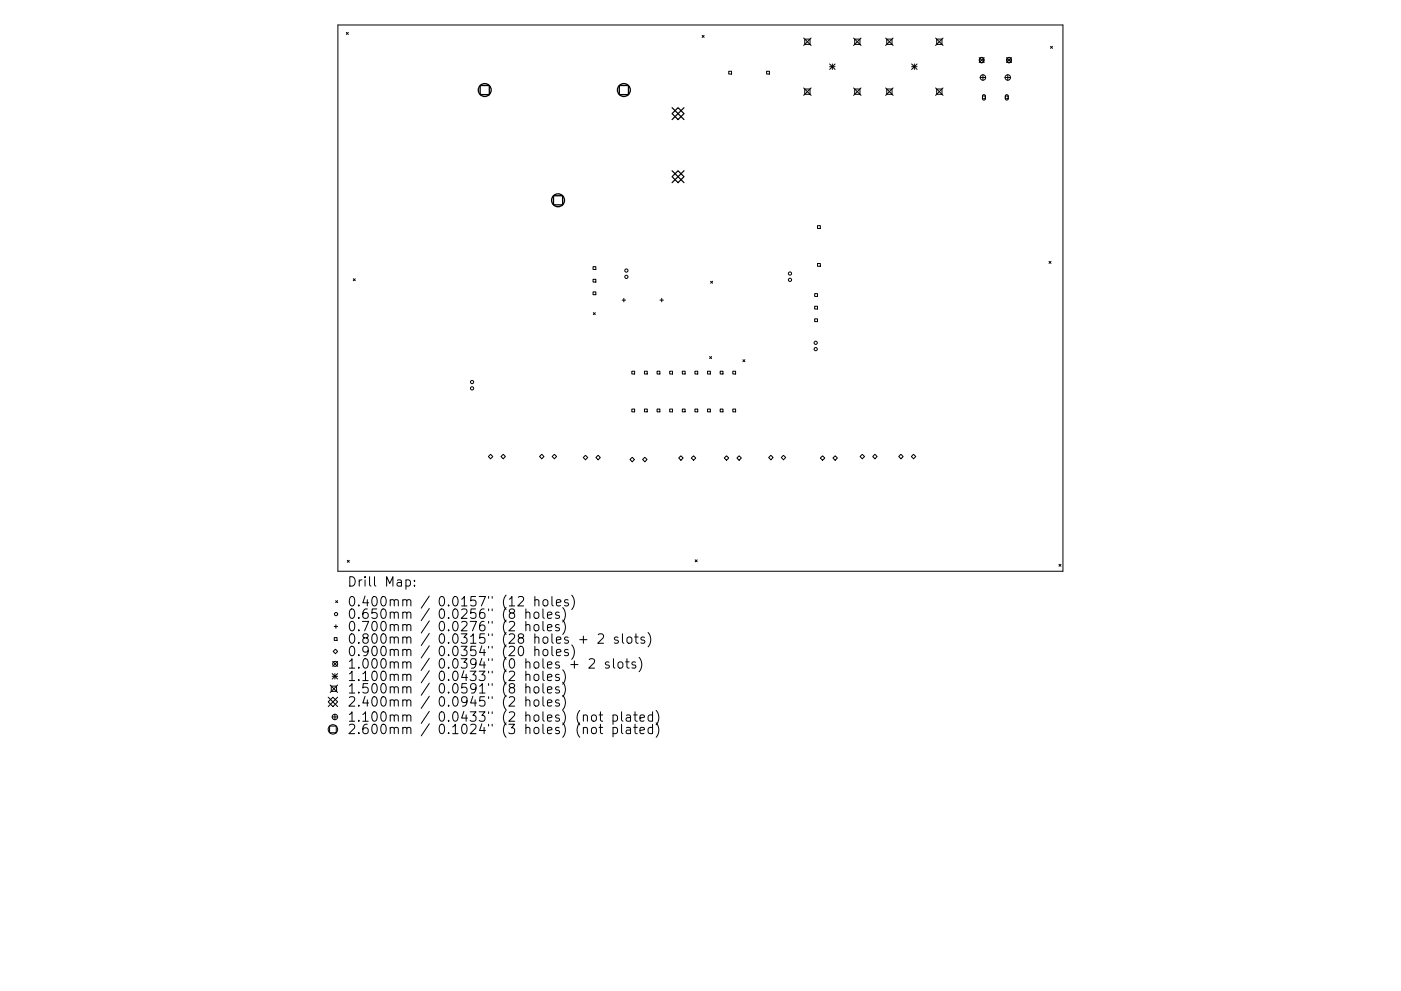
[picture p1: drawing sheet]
<svg xmlns="http://www.w3.org/2000/svg" width="297mm" height="210mm" viewBox="0 0 297 210" stroke-linecap="round" stroke-linejoin="round" font-family="sans-serif">
<defs><g id="words">
<g font-size="2.8">
<text x="73.6" y="124.5">Drill Map:</text>
<text x="73.6" y="128.7">0.400mm / 0.0157&quot; (12 holes)</text>
<text x="73.6" y="131.3">0.650mm / 0.0256&quot; (8 holes)</text>
<text x="73.6" y="133.9">0.700mm / 0.0276&quot; (2 holes)</text>
<text x="73.6" y="136.6">0.800mm / 0.0315&quot; (28 holes + 2 slots)</text>
<text x="73.6" y="139.2">0.900mm / 0.0354&quot; (20 holes)</text>
<text x="73.6" y="141.9">1.000mm / 0.0394&quot; (0 holes + 2 slots)</text>
<text x="73.6" y="144.5">1.100mm / 0.0433&quot; (2 holes)</text>
<text x="73.6" y="147.1">1.500mm / 0.0591&quot; (8 holes)</text>
<text x="73.6" y="149.9">2.400mm / 0.0945&quot; (2 holes)</text>
<text x="73.6" y="153.1">1.100mm / 0.0433&quot; (2 holes) (not plated)</text>
<text x="73.6" y="155.8">2.600mm / 0.1024&quot; (3 holes) (not plated)</text>
</g>
</g></defs>
<g fill="none" stroke="#000" stroke-width=".21">
<path d="M71.6 5.3h153.8v115.9h-153.8zM73.4 6.9l.5 .4M73.9 6.9l-.5 .4M148.9 7.5l.4 .4M149.3 7.5l-.4 .4M154.5 15.1h.6v.6h-.6zM162.5 15.1h.6v.6h-.6zM170.4 8.1l1.6 1.5M170.4 18.7l1.6 1.5M170.6 8.3h1.1v1.1h-1.1zM170.6 18.9h1.1v1.1h-1.1zM172 18.7l-1.6 1.5"/>
<path d="M172 8.1l-1.6 1.5M175.9 13.6l1.2 1.1M175.9 14.2h1.2M176.5 13.6v1.1M177.1 13.6l-1.2 1.1M181 18.7l1.6 1.5M181 8.1l1.6 1.5M181.2 8.3h1.1v1.1h-1.1zM181.2 18.9h1.1v1.1h-1.1zM182.6 8.1l-1.6 1.5M182.6 18.7l-1.6 1.5M187.8 8.1l1.6 1.5"/>
<path d="M187.8 18.7l1.6 1.5M188 8.3h1.1v1.1h-1.1zM188 18.9h1.1v1.1h-1.1zM189.4 18.7l-1.6 1.5M189.4 8.1l-1.6 1.5M193.3 14.2h1.1M193.3 13.6l1.1 1.1M193.9 13.6v1.1M194.4 13.6l-1.1 1.1M198.4 8.1l1.5 1.5M198.4 18.7l1.5 1.5M198.6 8.3h1.1v1.1h-1.1z"/>
<path d="M198.6 18.9h1.1v1.1h-1.1zM199.9 8.1l-1.5 1.5M199.9 18.7l-1.5 1.5M207.6 12.2l1.1 1.1M207.8 16.4h1.2M207.8 12.3l.4-.1 .3 .2v.6l-.2 .3h-.3l-.2-.2zM208.4 15.9v1.1M208.7 12.2l-1.1 1.1M213.1 16.4h1.1M213.4 12.2l1.1 1.1M213.6 12.3l.4-.1 .3 .2v.6l-.2 .3h-.3l-.3-.2zM213.7 15.9v1.1"/>
<path d="M214.5 12.2l-1.1 1.1M222.7 9.8l.5 .5M223.2 9.8l-.5 .5M208.3 20.4h.6v.6h-.6zM208.4 20.2l.3-.1 .2 .2v.7l-.2 .2-.4-.2zM213.2 20.4h.6v.6h-.6zM213.2 20.2l.3-.1 .3 .2v.7l-.3 .2-.3-.2zM74.9 59.1l.4 .5M75.3 59.1l-.4 .5M125.7 56.6h.6v.6h-.6zM125.7 59.3h.6v.6h-.6zM150.7 59.7l.4 .4"/>
<path d="M151.1 59.7l-.4 .4M173.3 47.9h.6v.6h-.6zM173.3 55.9h.6v.6h-.6zM222.4 55.5l.4 .4M222.8 55.5l-.4 .4M125.7 61.9h.6v.6h-.6zM125.8 66.3l.4 .5M126.2 66.3l-.4 .5M131.9 63.7h.7M132.3 63.3v.7M134 78.8h.6v.6h-.6zM136.6 78.8h.6v.6h-.6z"/>
<path d="M139.3 78.8h.6v.6h-.6zM139.9 63.7h.8M140.3 63.3v.7M142 78.8h.6v.6h-.6zM144.7 78.8h.6v.6h-.6zM147.3 78.8h.6v.6h-.6zM150 78.8h.6v.6h-.6zM150.5 75.7l.4 .4M150.9 75.7l-.4 .4M152.7 78.8h.6v.6h-.6zM155.4 78.8h.6v.6h-.6zM157.5 76.3l.4 .4"/>
<path d="M157.9 76.3l-.4 .4M172.7 62.3h.6v.6h-.6zM172.7 65h.6v.6h-.6zM172.7 67.6h.6v.6h-.6zM104 96.4l.5 .5-.5 .4-.5-.4zM106.7 96.4l.5 .5-.5 .4-.5-.4zM114.4 96.9l.5-.5 .4 .5-.4 .4zM117.5 96.4l.5 .5-.5 .4-.4-.4zM124.1 96.6l.5 .5-.5 .4-.4-.4zM126.3 97.1l.5-.5 .5 .5-.5 .4zM133.6 97.5l.4-.5 .5 .5-.5 .5zM134 86.8h.6v.6h-.6z"/>
<path d="M136.2 97.5l.5-.5 .5 .5-.5 .5zM136.6 86.8h.6v.6h-.6zM139.3 86.8h.6v.6h-.6zM142 86.8h.6v.6h-.6zM143.9 97.2l.5-.5 .4 .5-.4 .5zM144.7 86.8h.6v.6h-.6zM146.6 97.2l.4-.5 .5 .5-.5 .5zM147.3 86.8h.6v.6h-.6zM150 86.8h.6v.6h-.6zM152.7 86.8h.6v.6h-.6zM153.6 97.2l.4-.5 .5 .5-.5 .5zM155.4 86.8h.6v.6h-.6z"/>
<path d="M156.2 97.2l.5-.5 .5 .5-.5 .5zM163 97.1l.4-.5 .5 .5-.5 .4zM165.6 97.1l.5-.5 .5 .5-.5 .4zM174.4 96.7l.5 .5-.5 .5-.5-.5zM176.6 97.2l.5-.5 .4 .5-.4 .5zM182.3 96.9l.5-.5 .5 .5-.5 .4zM185 96.9l.5-.5 .5 .5-.5 .4zM191 96.4l.5 .5-.5 .4-.5-.4zM193.7 96.4l.5 .5-.5 .4-.5-.4zM73.6 118.9l.5 .4M74.1 118.9l-.5 .4M147.4 118.8l.4 .4"/>
<path d="M147.8 118.8l-.4 .4M224.5 119.7l.4 .4M224.9 119.7l-.4 .4M70.8 132.9h.8M70.9 135.3h.6v.6h-.6zM71.1 137.7l.5 .5-.5 .5-.5-.5zM71.2 127.4l.4 .5M71.2 132.6v.7M71.6 127.4l-.4 .5M86.1 123.1l.5-.1 .4 .4v.6l-.2 .3h-.7M87.9 124.2v.2M87.9 123.1v.2"/>
<path d="M109.9 126.7l.3-.1 .6 .1a.54 .54 0 0 1 .1 .7l-1.1 1.2h1.2M110.1 137.3l.4-.2a1.25 1.25 0 0 1 0 2l-.3-.1-.2-.3-.1-.8zM111.5 130.1a.5 .5 0 0 1 .9 0v1.1M111.5 132.7a.5 .5 0 0 1 .9 .1v1M111.5 129.2v2M111.5 131.8v2M113.3 130.1a.54 .54 0 0 1 .5-.2 .54 .54 0 0 1 .5 .3v.6a.54 .54 0 0 1-.6 .4 .54 .54 0 0 1-.5-.4zM113.3 132.7a.54 .54 0 0 1 .5-.2 .54 .54 0 0 1 .5 .4v.6a.54 .54 0 0 1-.6 .4 .54 .54 0 0 1-.5-.4zM113.4 127.4l.3-.2 .5 .1 .1 1.3M113.4 138a.5 .5 0 0 1 .9 .1v1M113.4 126.6v2M113.4 137.1v2"/>
<path d="M115.1 129.2v1.7l.3 .3M115.1 131.8v1.8l.3 .2M115.2 127.4l.3-.2a.54 .54 0 0 1 .7 .4v.6a.54 .54 0 0 1-.6 .4 .54 .54 0 0 1-.5-.4zM115.2 138a.54 .54 0 0 1 .5-.2 .54 .54 0 0 1 .5 .4v.5a.54 .54 0 0 1-.6 .4 .54 .54 0 0 1-.5-.4zM116.1 130.5l.9-.2-.1-.3-.5-.1-.3 .2 .1 1h.7M116.1 133.2l.9-.2-.1-.4-.5-.1-.3 .3 .1 .9h.7M117 126.6v1.7l.3 .3M117 137.1v1.7l.3 .3M118 127.9l.9-.2-.1-.4-.5-.1-.3 .3 .1 1h.7M118 138.5l.9-.2-.1-.4-.5-.1-.3 .3 .1 .9h.7M118.5 130l-.4-.1-.3 .2 .1 .3 .6 .2v.5h-.7M118.5 132.6l-.4-.1-.3 .3 .1 .3 .6 .2v.4h-.7"/>
<path d="M119.3 128.9a2.29 2.29 0 0 1 0 3.1M119.3 131.6a2.29 2.29 0 0 1 0 3M120.4 127.3l-.4-.1-.3 .3 .1 .3 .6 .2v.5h-.7M120.4 137.9l-.4-.1-.3 .3 .1 .3 .6 .1v.5h-.7M121.2 126.3a2.29 2.29 0 0 1 0 3M121.2 136.8a2.29 2.29 0 0 1 0 3.1M122.9 135.7h1.5M123.7 135v1.5M124.9 139.9l.3-.1 .7 .1a.54 .54 0 0 1 .1 .7l-1.2 1.2h1.3M126.8 134.7l.3-.2 .7 .1a.54 .54 0 0 1 .1 .7l-1.2 1.2h1.3M130.1 139.8v1.7l.3 .3M131 135.2l-.5-.1-.2 .3 .1 .3 .6 .2v.5h-.7"/>
<path d="M132 134.5v1.7l.3 .3M132.9 139.8v1.7l.1 .2 .4 .1M133 135.3a.54 .54 0 0 1 .6-.2 .54 .54 0 0 1 .4 .4v.6a.54 .54 0 0 1-.6 .4 .54 .54 0 0 1-.5-.4zM134.5 135.1h.8M134.8 134.5v1.7l.1 .2 .4 .1M135.5 139.5a2.29 2.29 0 0 1 0 3M136.6 135.2l-.4-.1-.3 .3 .1 .3 .6 .2v.5h-.7M137.4 134.2a2.29 2.29 0 0 1 0 3M69.6 148.9l1-1 1 1-1 1zM69.6 147.9l2 2M69.9 154h1.4v1.5h-1.4zM70 145.3l1.6 1.6"/>
<path d="M70.2 145.6h1.2v1.1h-1.2zM70.4 142.9l1.2 1.2M70.4 143.5h1.2M70.4 152.1h1.2M70.5 140.3l1.1 1.1M71 142.9v1.2M71 151.5v1.2M71.6 140.3l-1.1 1.1M71.6 142.9l-1.2 1.2M71.6 145.3l-1.6 1.6M71.6 147.9l-2 2M111.5 143.3a.5 .5 0 0 1 .9 0v1.1"/>
<path d="M111.5 145.9a.5 .5 0 0 1 .9 .1v1M111.5 148.7a.5 .5 0 0 1 .9 .1v1M111.5 142.4v2M111.5 145v2M111.5 147.8v2M113.3 143.3a.54 .54 0 0 1 .5-.2 .54 .54 0 0 1 .5 .3v.6a.54 .54 0 0 1-.6 .4 .54 .54 0 0 1-.5-.4zM113.3 145.9a.54 .54 0 0 1 .5-.2 .54 .54 0 0 1 .5 .4v.6a.54 .54 0 0 1-.6 .4 .54 .54 0 0 1-.5-.4zM113.3 148.7a.54 .54 0 0 1 .5-.2 .54 .54 0 0 1 .5 .4l-.1 .7a.54 .54 0 0 1-.6 .2 .54 .54 0 0 1-.4-.4zM115.1 142.4v1.7l.3 .3M115.1 145v1.8l.3 .2M115.1 147.8v1.7l.3 .3M116.1 143.7l.9-.2-.1-.3-.5-.1-.3 .2 .1 1h.7"/>
<path d="M116.1 146.4l.9-.2-.1-.4-.5-.1-.3 .3 .1 .9h.7M116.1 149.2l.9-.2-.1-.4-.5-.1-.3 .3 .1 .9h.7M118.5 143.2l-.4-.1-.3 .2 .1 .3 .6 .2v.5h-.7M118.5 145.8l-.4-.1-.3 .3 .1 .3 .6 .2v.4h-.7M118.5 148.6l-.4-.1-.3 .3 .1 .3 .6 .1v.5h-.7M119.3 142.1a2.29 2.29 0 0 1 0 3.1M119.3 144.8a2.29 2.29 0 0 1 0 3M119.3 147.5a2.29 2.29 0 0 1 0 3.1M121 141h1.5M121.8 140.2v1.6M123.7 151.9a.5 .5 0 0 1 .8 .1v1M123.7 154.5a.5 .5 0 0 1 .8 .1v1.1"/>
<path d="M125.5 151.9a.54 .54 0 0 1 .5-.2 .54 .54 0 0 1 .4 .4v.5a.54 .54 0 0 1-.5 .4 .54 .54 0 0 1-.5-.4zM125.5 154.5a.54 .54 0 0 1 .5-.2 .54 .54 0 0 1 .4 .4v.6a.54 .54 0 0 1-.5 .4 .54 .54 0 0 1-.5-.4zM127 151.7h.8M127 154.3h.8M127.3 151v1.7l.1 .2 .4 .1M127.3 153.7v1.7l.1 .2 .4 .1M129.1 140.5l-.5-.1-.2 .3v.3l.7 .2v.5h-.7M130 151.8l.5-.1 .4 .4v.5l-.2 .3h-.7M130 154.4l.5-.1 .4 .4v.6l-.2 .3h-.7M130 151.7v2M130 154.3v2M131.1 140.6a.54 .54 0 0 1 .5-.2 .54 .54 0 0 1 .5 .4l-.1 .8a.54 .54 0 0 1-.6 .2 .54 .54 0 0 1-.4-.4z"/>
<path d="M131.8 151v1.7l.3 .3M131.8 153.7v1.7l.3 .3M132.6 140.4h.8M132.8 151.8h.8l.1 1.2M132.8 154.4h.8l.1 1.3M133.7 152.2l-.7 .1a.39 .39 0 0 0-.3 .3 .39 .39 0 0 0 .3 .4l.7-.1M133.7 154.8l-.7 .1a.39 .39 0 0 0-.3 .4 .39 .39 0 0 0 .3 .4l.7-.1M134.4 151.7h.7M134.4 154.3h.7M134.6 151v1.7l.1 .2 .4 .1M134.6 153.7v1.7l.1 .2 .4 .1M134.7 140.5l-.4-.1-.3 .3 .1 .3 .6 .2v.5h-.7"/>
<path d="M135.7 152.4l.9-.2-.1-.4-.5-.1-.3 .3 .1 .9h.7M135.7 155l.9-.2-.1-.4-.5-.1-.3 .3 .1 1h.7M138.4 151.8l-.6-.1-.4 .4v.5l.2 .3h.8M138.4 154.4l-.6-.1-.4 .4v.6l.2 .3h.8M138.4 151v2M138.4 153.7v2M139.1 150.7a2.29 2.29 0 0 1 0 3.1M139.1 153.4a2.29 2.29 0 0 1 0 3"/>
<circle cx="208.1" cy="12.8" r=".53"/>
<circle cx="208.4" cy="16.4" r=".58"/>
<circle cx="213.7" cy="16.4" r=".58"/>
<circle cx="213.9" cy="12.8" r=".53"/>
<circle cx="132.8" cy="58.7" r=".34"/>
<circle cx="132.8" cy="57.4" r=".34"/>
<circle cx="167.5" cy="59.4" r=".34"/>
<circle cx="167.5" cy="58" r=".34"/>
<circle cx="172.9" cy="72.7" r=".34"/>
<circle cx="172.9" cy="74.1" r=".34"/>
<circle cx="100.1" cy="82.4" r=".34"/>
<circle cx="100.1" cy="81.1" r=".34"/>
<circle cx="71.2" cy="130.3" r=".34"/>
<circle cx="70.6" cy="154.8" r="1"/>
<circle cx="71" cy="152.1" r=".58"/>
<circle cx="71.1" cy="140.9" r=".53"/>
</g>
<path d="M142.5 22.8l2.5 2.6M142.5 36.2l2.5 2.6M143.8 22.8l1.2 1.3-1.2 1.3-1.3-1.3zM143.8 36.2l1.2 1.3-1.2 1.3-1.3-1.3zM145 22.8l-2.5 2.6M145 36.2l-2.5 2.6" fill="none" stroke="#000" stroke-width=".25"/>
<g fill="none" stroke="#000" stroke-width=".27">
<path d="M101.8 18.1h1.9v2h-1.9zM131.3 18.1h1.9v2h-1.9zM117.3 41.5h2v2h-2z"/>
<circle cx="102.8" cy="19.1" r="1.37"/>
<circle cx="132.3" cy="19.1" r="1.37"/>
<circle cx="118.3" cy="42.5" r="1.37"/>
</g>
<use href="#words"/>
</svg>
